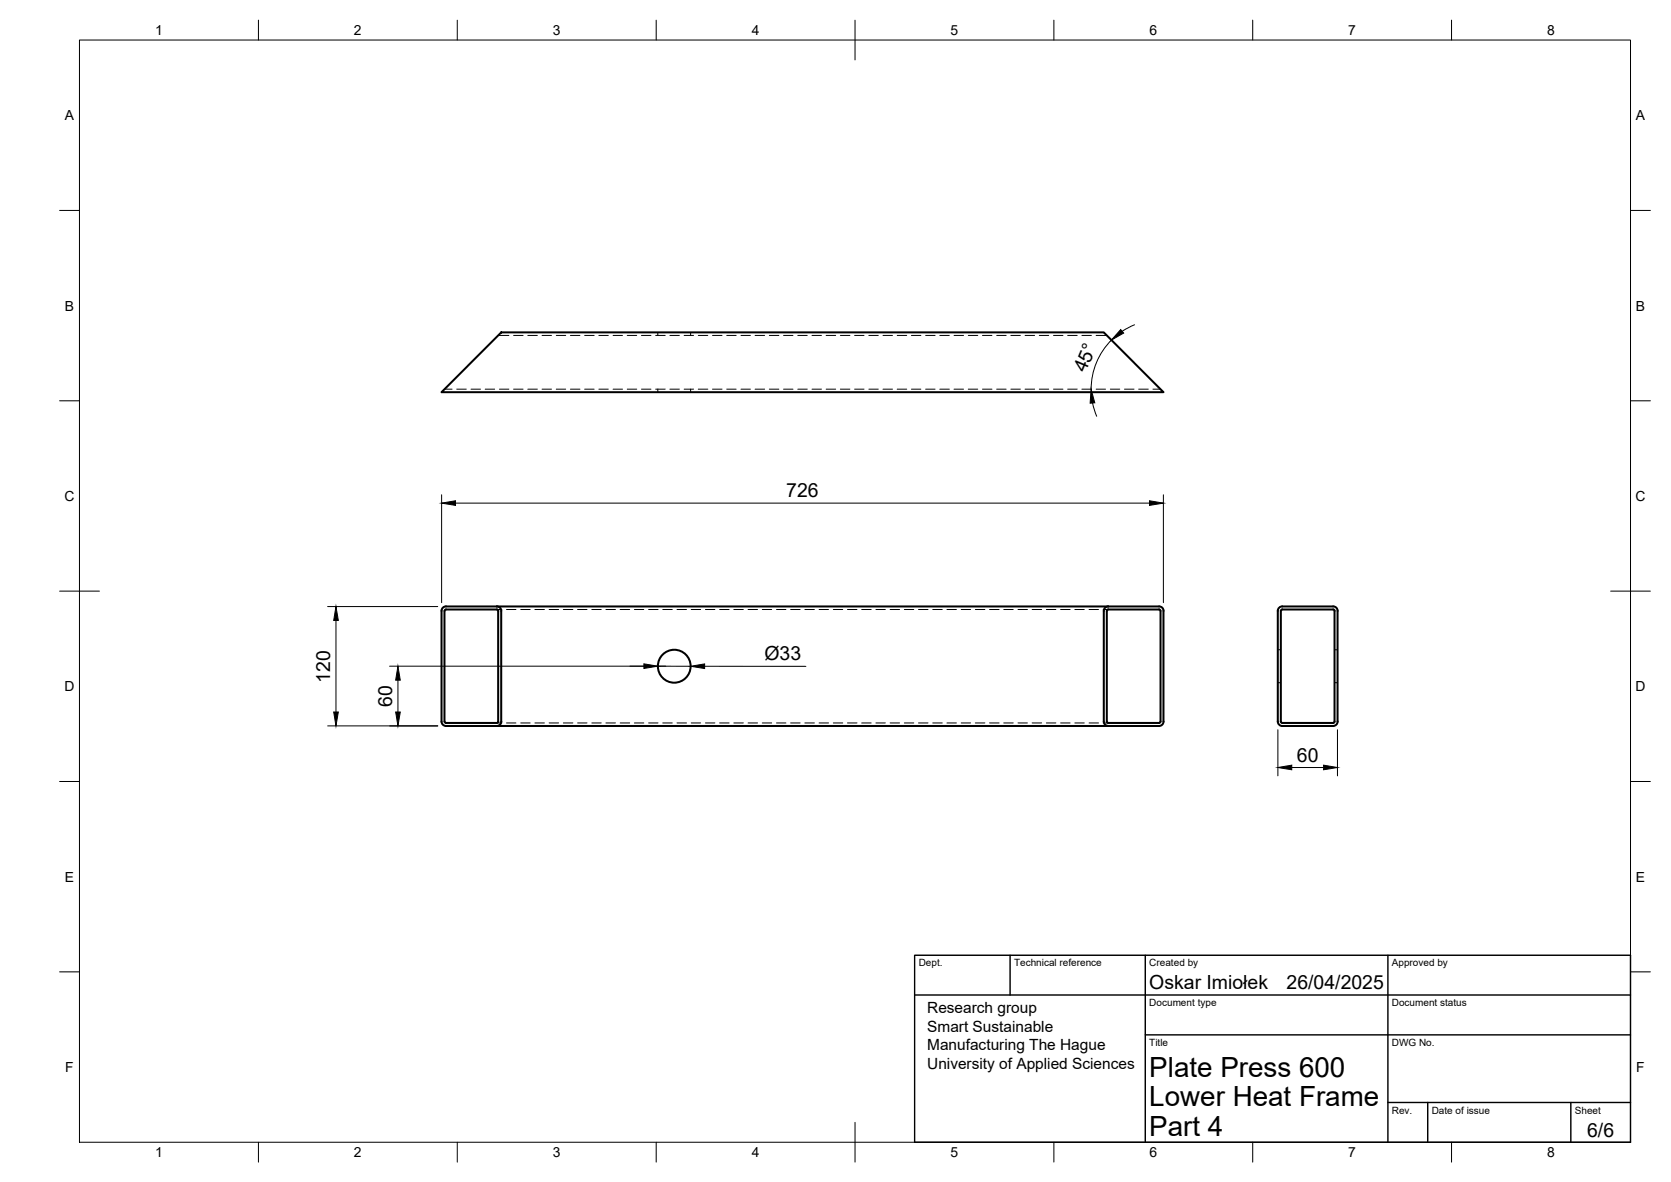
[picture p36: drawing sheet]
<svg xmlns="http://www.w3.org/2000/svg" width="420mm" height="297mm" viewBox="0 0 420 297" stroke-linecap="round" stroke-linejoin="round" font-family="sans-serif">
<defs><g id="words">
<g font-size="7">
<text x="289" y="270.6">Plate Press 600</text>
<text x="289" y="278.1">Lower Heat Frame</text>
<text x="289" y="285.5">Part 4</text>
</g>
<g font-size="4.9">
<text x="272.9" y="93.9" transform="rotate(-67 272.9 93.9)">45°</text>
<text x="197.7" y="125">726</text>
<text x="192.2" y="165.9">Ø33</text>
<text x="83" y="171.6" transform="rotate(-90 83 171.6)">120</text>
<text x="98.6" y="177.6" transform="rotate(-90 98.6 177.6)">60</text>
<text x="326.1" y="191.4">60</text>
<text x="289" y="248.5">Oskar Imiołek</text>
<text x="323.5" y="248.5">26/04/2025</text>
<text x="399.1" y="285.7">6/6</text>
</g>
<g font-size="3.9">
<text x="233.1" y="254.6">Research group</text>
<text x="233.1" y="259.3">Smart Sustainable</text>
<text x="233.1" y="263.9">Manufacturing The Hague</text>
<text x="233.1" y="268.6">University of Applied Sciences</text>
</g>
<g font-size="3.5">
<text x="39" y="8.8">1</text>
<text x="89" y="8.8">2</text>
<text x="139" y="8.8">3</text>
<text x="189" y="8.8">4</text>
<text x="239" y="8.8">5</text>
<text x="289" y="8.8">6</text>
<text x="339" y="8.8">7</text>
<text x="389" y="8.8">8</text>
<text x="16.3" y="30.2">A</text>
<text x="411.3" y="30.2">A</text>
<text x="16.3" y="78">B</text>
<text x="411.3" y="78">B</text>
<text x="16.2" y="125.9">C</text>
<text x="411.2" y="125.9">C</text>
<text x="16.2" y="173.7">D</text>
<text x="411.2" y="173.7">D</text>
<text x="16.3" y="221.6">E</text>
<text x="411.3" y="221.6">E</text>
<text x="16.4" y="269.4">F</text>
<text x="411.4" y="269.4">F</text>
<text x="39" y="290.8">1</text>
<text x="89" y="290.8">2</text>
<text x="139" y="290.8">3</text>
<text x="189" y="290.8">4</text>
<text x="239" y="290.8">5</text>
<text x="289" y="290.8">6</text>
<text x="339" y="290.8">7</text>
<text x="389" y="290.8">8</text>
</g>
<g font-size="2.5">
<text x="231" y="242.9">Dept.</text>
<text x="255" y="242.9">Technical reference</text>
<text x="289" y="242.9">Created by</text>
<text x="350" y="242.9">Approved by</text>
<text x="289" y="252.8">Document type</text>
<text x="350" y="252.8">Document status</text>
<text x="289" y="262.9">Title</text>
<text x="350" y="262.9">DWG No.</text>
<text x="350" y="279.9">Rev.</text>
<text x="360" y="279.9">Date of issue</text>
<text x="396" y="279.9">Sheet</text>
</g>
</g></defs>
<!-- layer: Visible -->
<g fill="none" stroke="#000" stroke-width=".51">
<path d="M124.9 84.7l1.1-1.2h151.5l15 15.1h-181.5zM112.1 152.4h179.3M112.1 153.2h12.8M112.2 152.4a1.13 1.13 0 0 0-1.2 1.1v27.8M112.2 153.1l-.4 .4v27.8M124.9 153.1l.4 .4v27.8M124.9 152.4a1.13 1.13 0 0 1 1.1 1.1v27.8M278.7 153.2h12.7M278.7 152.4a1.13 1.13 0 0 0-1.2 1.1v27.8M278.7 153.1l-.4 .4v27.8M291.4 153.1l.4 .4v27.8M291.4 152.4a1.13 1.13 0 0 1 1.2 1.1l-.1 27.8"/>
<path d="M322.4 152.4h12.8M322.4 153.2h12.8M322.4 152.4a1.13 1.13 0 0 0-1.1 1.1v27.8M322.4 153.1l-.3 .4v27.8M335.2 152.4a1.13 1.13 0 0 1 1.1 1.1M335.2 153.1l.4 .4v27.8M336.3 153.5v27.8M125.3 181.3l-.4 .4h-12.8l-.3-.4M126 181.3a1.13 1.13 0 0 1-1.1 1.1M277.5 181.3a1.13 1.13 0 0 0 1.2 1.1M291.8 181.3l-.4 .4h-12.7l-.4-.4M292.6 181.3a1.13 1.13 0 0 1-1.2 1.1h-179.2a1.13 1.13 0 0 1-1.2-1.1"/>
<path d="M321.3 181.3a1.13 1.13 0 0 0 1.1 1.1h12.8M322.1 181.3l.3 .4h12.8M335.6 181.3l-.4 .4M336.3 181.3a1.13 1.13 0 0 1-1.1 1.1"/>
<circle cx="169.5" cy="167.4" r="4.1"/>
</g>
<!-- layer: Hidden -->
<g fill="none" stroke="#000" stroke-width=".25">
<path d="M111.8 97.8h1.9M114.9 97.8h2.3M118.4 97.8h2.4M122 97.8h2.4M125.3 84.3h2.7M125.6 97.8h2.4M129.1 97.8h2.4M129.1 84.3h2.4M132.7 97.8h2.4M132.7 84.3h2.4M136.3 84.3h2.4M136.3 97.8h2.4"/>
<path d="M139.9 84.3h2.3M139.9 97.8h2.3M143.4 97.8h2.4M143.4 84.3h2.4M147 97.8h2.4M147 84.3h2.4M150.6 84.3h2.4M150.6 97.8h2.4M154.2 84.3h2.3M154.2 97.8h2.3M157.7 97.8h2.4M157.7 84.3h2.4"/>
<path d="M161.3 97.8h2.4M161.3 84.3h2.4M164.9 97.8h2.4M164.9 84.3h2.4M165.4 83.5v.8M165.4 97.8v.8M168.4 84.3h2.4M168.4 97.8h2.4M172 84.3h2.4M172 97.8h2.4M173.7 83.5v.8M173.7 97.8v.8"/>
<path d="M175.6 97.8h2.4M175.6 84.3h2.4M179.2 97.8h2.3M179.2 84.3h2.3M182.7 84.3h2.4M182.7 97.8h2.4M186.3 97.8h2.4M186.3 84.3h2.4M189.9 97.8h2.4M189.9 84.3h2.4M193.4 84.3h2.4M193.4 97.8h2.4"/>
<path d="M197 84.3h2.4M197 97.8h2.4M200.6 97.8h2.4M200.6 84.3h2.4M204.2 97.8h2.3M204.2 84.3h2.3M207.7 84.3h2.4M207.7 97.8h2.4M211.3 84.3h2.4M211.3 97.8h2.4M214.9 97.8h2.4M214.9 84.3h2.4"/>
<path d="M218.5 97.8h2.3M218.5 84.3h2.3M222 84.3h2.4M222 97.8h2.4M225.6 84.3h2.4M225.6 97.8h2.4M229.2 97.8h2.3M229.2 84.3h2.3M232.7 97.8h2.4M232.7 84.3h2.4M236.3 84.3h2.4M236.3 97.8h2.4"/>
<path d="M239.9 84.3h2.4M239.9 97.8h2.4M243.5 97.8h2.4M243.5 84.3h2.4M247 97.8h2.4M247 84.3h2.4M250.6 84.3h2.4M250.6 97.8h2.4M254.2 84.3h2.4M254.2 97.8h2.4M257.7 97.8h2.4M257.7 84.3h2.4"/>
<path d="M261.3 97.8h2.4M261.3 84.3h2.4M264.9 84.3h2.4M264.9 97.8h2.4M268.5 84.3h2.3M268.5 97.8h2.3M272 97.8h2.4M272 84.3h2.4M275.6 97.8h2.4M275.6 84.3h2.7M279.2 97.8h2.4M282.7 97.8h2.4"/>
<path d="M286.3 97.8h2.4M289.9 97.8h1.9M124.9 153.2h1.3M127.4 153.2h2.3M130.9 153.2h2.4M134.5 153.2h2.4M138.1 153.2h2.4M141.6 153.2h2.4M145.2 153.2h2.4M148.8 153.2h2.4M152.4 153.2h2.3M155.9 153.2h2.4"/>
<path d="M159.5 153.2h2.4M163.1 153.2h2.4M166.6 153.2h2.4M170.2 153.2h2.4M173.8 153.2h2.4M177.4 153.2h2.3M181 153.2h2.3M184.5 153.2h2.4M188.1 153.2h2.4M191.7 153.2h2.3M195.2 153.2h2.4M198.8 153.2h2.4"/>
<path d="M202.4 153.2h2.4M206 153.2h2.3M209.5 153.2h2.4M213.1 153.2h2.4M216.7 153.2h2.4M220.2 153.2h2.4M223.8 153.2h2.4M227.4 153.2h2.4M230.9 153.2h2.4M234.5 153.2h2.4M238.1 153.2h2.4M241.7 153.2h2.4"/>
<path d="M245.2 153.2h2.4M248.8 153.2h2.4M252.4 153.2h2.4M256 153.2h2.3M259.5 153.2h2.4M263.1 153.2h2.4M266.7 153.2h2.4M270.3 153.2h2.3M273.8 153.2h2.4M277.4 153.2h1.3M321.3 171.6h.8M321.3 163.3h.8"/>
<path d="M335.6 171.6h.7M335.6 163.3h.7M124.9 181.7h1.3M127.4 181.7h2.3M130.9 181.7h2.4M134.5 181.7h2.4M138.1 181.7h2.4M141.6 181.7h2.4M145.2 181.7h2.4M148.8 181.7h2.4M152.4 181.7h2.3M155.9 181.7h2.4"/>
<path d="M159.5 181.7h2.4M163.1 181.7h2.4M166.6 181.7h2.4M170.2 181.7h2.4M173.8 181.7h2.4M177.4 181.7h2.3M181 181.7h2.3M184.5 181.7h2.4M188.1 181.7h2.4M191.7 181.7h2.3M195.2 181.7h2.4M198.8 181.7h2.4"/>
<path d="M202.4 181.7h2.4M206 181.7h2.3M209.5 181.7h2.4M213.1 181.7h2.4M216.7 181.7h2.4M220.2 181.7h2.4M223.8 181.7h2.4M227.4 181.7h2.4M230.9 181.7h2.4M234.5 181.7h2.4M238.1 181.7h2.4M241.7 181.7h2.4"/>
<path d="M245.2 181.7h2.4M248.8 181.7h2.4M252.4 181.7h2.4M256 181.7h2.3M259.5 181.7h2.4M263.1 181.7h2.4M266.7 181.7h2.4M270.3 181.7h2.3M273.8 181.7h2.4M277.4 181.7h1.3"/>
</g>
<!-- layer: BORDER -->
<g fill="none" stroke="#000" stroke-width=".25">
<path d="M20 10.1h390v276.9h-390zM65 5.1v5M115 5.1v5M165 5.1v5M215 5.1v10M265 5.1v5M315 5.1v5M365 5.1v5M15 52.9h5M410 52.9h5M15 100.7h5M410 100.7h5"/>
<path d="M15 148.6h10M405 148.6h10M15 196.4h5M410 196.4h5M15 244.2h5M410 244.2h5M65 287v5M115 287v5M165 287v5M215 282.1v9.9M265 287v5M315 287v5"/>
<path d="M365 287v5"/>
</g>
<!-- layer: TITLEBLOCK -->
<path d="M230 250h180M230 240.1h180v46.9h-180zM254 240.1v9.9M288 240.1v46.9M349 240.1v46.9M288 260.1h122M349 277.1h61M359 277.1v9.9M395 277.1v9.9" fill="none" stroke="#000" stroke-width=".36"/>
<!-- layer: FD_Dimensions -->
<g fill="none" stroke="#000" stroke-width=".25">
<path d="M279.5 85.5a17.4 17.4 0 0 0-5.1 12.3M285.3 81.6l-3.1 1.6M274.7 101.3l1.1 3.3M111 124.3v27.2M114.5 126.4h174.5M292.5 124.3v27.2M82.4 152.4h27.7M84.5 155.9v23M98 167.4h69.4M100.1 170.9v8M165.4 167.4h8.3M177.2 167.4l25.4 .1"/>
<path d="M82.4 182.4h27.7M321.3 183.4v11.6M324.8 192.9h8M336.3 183.4v11.6"/>
</g>
<path d="M281.8 82.8l.7 .9-3.1 1.8zM274.3 97.8l1 3.4-1.2 .1zM111 126.4l3.5-.6v1.2zM289 125.8l3.5 .6-3.5 .6zM84.5 152.4l.6 3.5h-1.2zM83.9 178.9h1.2l-.6 3.5zM99.5 178.9h1.1l-.5 3.5zM100.1 167.4l.5 3.5h-1.1zM161.9 166.8l3.5 .6-3.5 .6zM173.7 167.4l3.5-.6v1.2zM321.3 192.9l3.5-.6v1.1zM332.8 192.3l3.5 .6-3.5 .5z" fill="#000" stroke="#000" stroke-width=".25"/>
<use href="#words"/>
</svg>
